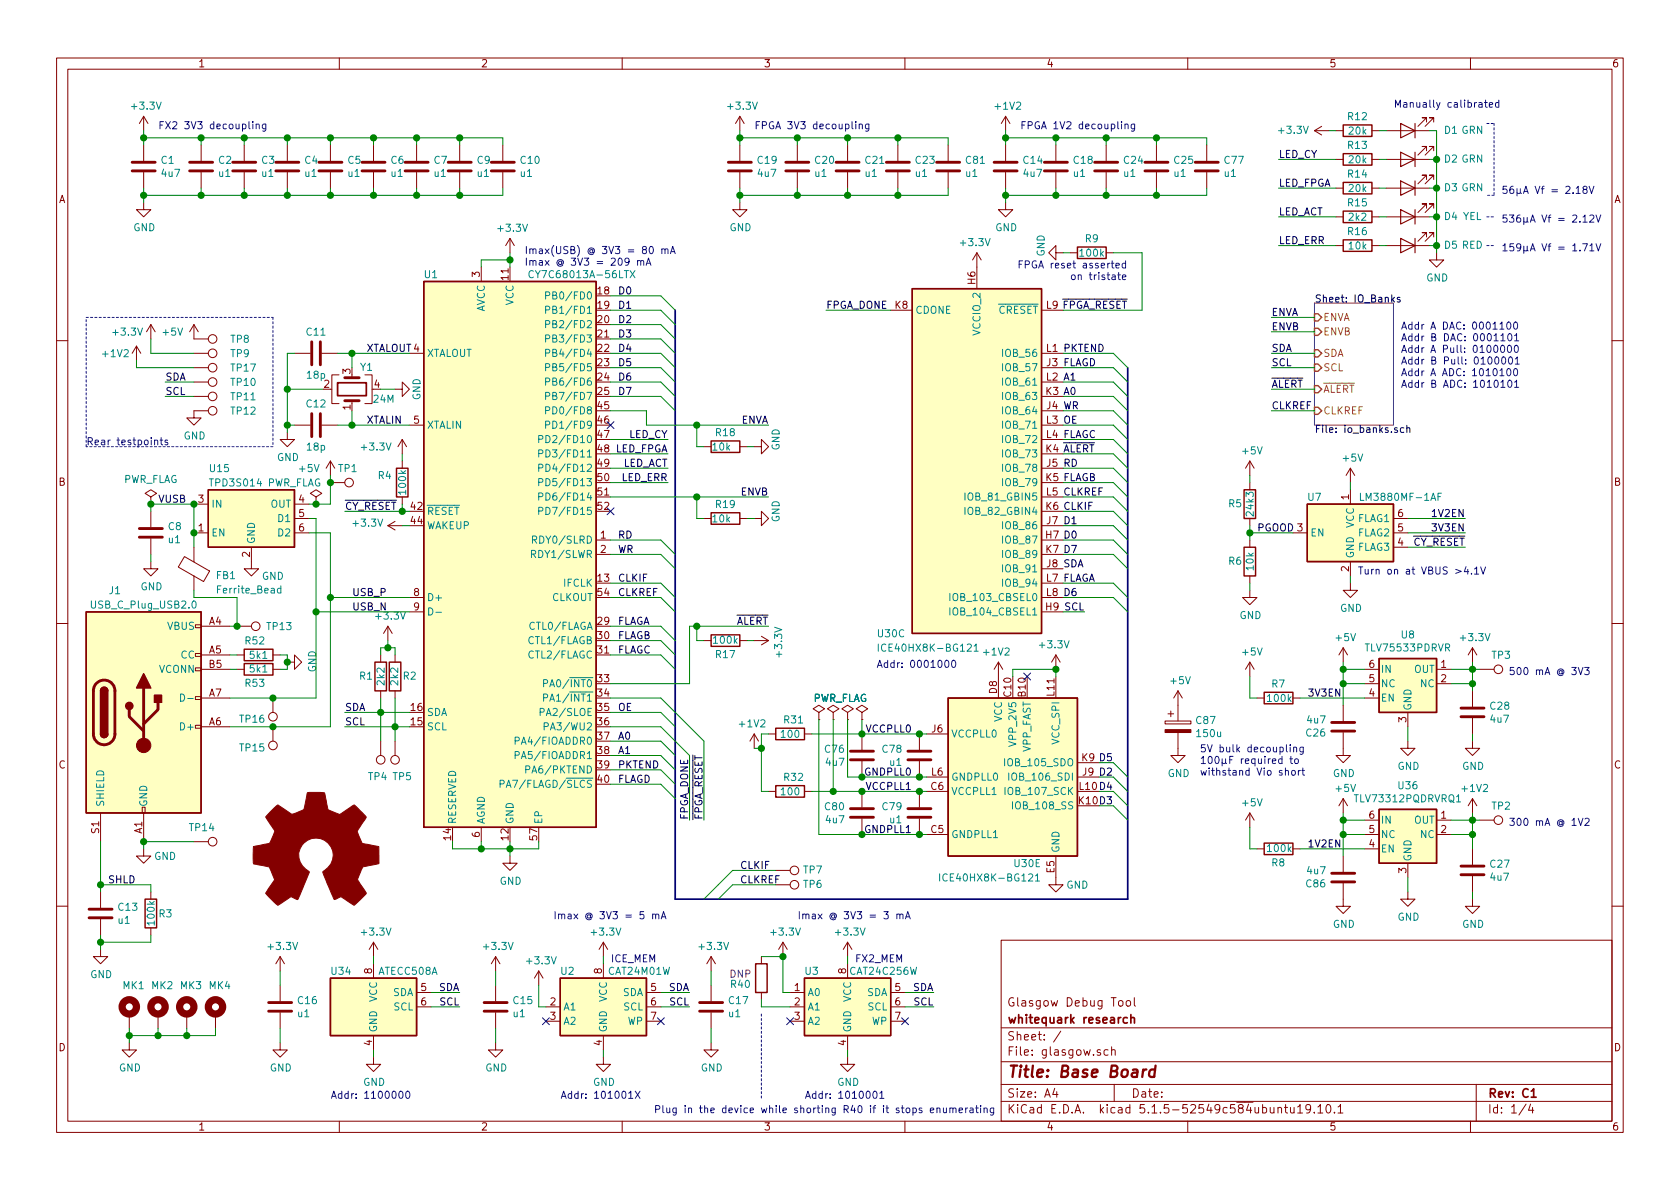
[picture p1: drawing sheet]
<svg xmlns="http://www.w3.org/2000/svg" width="297mm" height="210mm" viewBox="0 0 297 210" stroke-linecap="round" stroke-linejoin="round" font-family="sans-serif">
<defs><g id="words">
<text font-size="2.8" fill="#840000" x="178" y="190.5">Title: Base Board</text>
<g font-size="2.1" fill="#840000">
<text x="178" y="178">Glasgow Debug Tool</text>
<text x="178" y="184">Sheet: /</text>
<text x="178" y="181">whitequark research</text>
<text x="178" y="186.7">File: glasgow.sch</text>
<text x="178" y="196.9">KiCad E.D.A. kicad 5.1.5-52549c584ubuntu19.10.1</text>
<text x="178" y="194.1">Size: A4</text>
<text x="200" y="194.1">Date:</text>
<text x="263" y="194.1">Rev: C1</text>
<text x="263" y="196.9">Id: 1/4</text>
</g>
<g font-size="1.8" fill="#840000">
<text x="35" y="11.9">1</text>
<text x="85" y="11.9">2</text>
<text x="135" y="11.9">3</text>
<text x="185" y="11.9">4</text>
<text x="235" y="11.9">5</text>
<text x="285" y="11.9">6</text>
<text x="10.4" y="35.9">A</text>
<text x="285.4" y="35.9">A</text>
<text x="84.8" y="49" transform="rotate(-90 84.8 49)">3</text>
<text x="89.9" y="49.5" transform="rotate(-90 89.9 49.5)">11</text>
<text x="105.7" y="52.1">18</text>
<text x="172.5" y="50.3" transform="rotate(-90 172.5 50.3)">H6</text>
<text x="105.7" y="54.6">19</text>
<text x="105.7" y="57.1">20</text>
<text x="105.7" y="59.7">21</text>
<text x="158.3" y="54.6">K8</text>
<text x="105.7" y="62.2">22</text>
<text x="105.7" y="64.8">23</text>
<text x="57.3" y="68.6">2</text>
<text x="62" y="66.1" transform="rotate(-90 62 66.1)">3</text>
<text x="66.2" y="68.6">4</text>
<text x="105.7" y="67.3">24</text>
<text x="105.7" y="69.8">25</text>
<text x="62" y="72.5" transform="rotate(-90 62 72.5)">1</text>
<text x="73.2" y="74.9">5</text>
<text x="105.7" y="72.4">45</text>
<text x="105.7" y="74.9">46</text>
<text x="105.7" y="77.5">47</text>
<text x="105.7" y="82.5">49</text>
<text x="10.4" y="85.9">B</text>
<text x="35.1" y="88.9">3</text>
<text x="52.9" y="88.9">4</text>
<text x="105.7" y="85.1">50</text>
<text x="105.7" y="87.6">51</text>
<text x="238.5" y="88.4" transform="rotate(-90 238.5 88.4)">1</text>
<text x="285.4" y="85.9">B</text>
<text x="35.1" y="94">1</text>
<text x="52.9" y="91.4">5</text>
<text x="52.9" y="94">6</text>
<text x="72.7" y="90.2">42</text>
<text x="72.7" y="92.7">44</text>
<text x="105.7" y="90.2">52</text>
<text x="106.2" y="95.2">1</text>
<text x="247.2" y="94">5</text>
<text x="247.2" y="91.4">6</text>
<text x="44.2" y="98.5" transform="rotate(-90 44.2 98.5)">2</text>
<text x="106.2" y="97.8">2</text>
<text x="238.5" y="101.1" transform="rotate(-90 238.5 101.1)">2</text>
<text x="247.2" y="96.5">4</text>
<text x="73.2" y="105.4">8</text>
<text x="73.2" y="107.9">9</text>
<text x="105.7" y="102.9">13</text>
<text x="105.7" y="105.4">54</text>
<text x="37" y="110.5">A4</text>
<text x="105.7" y="110.5">29</text>
<text x="105.7" y="113">30</text>
<text x="37" y="115.6">A5</text>
<text x="37" y="118.1">B5</text>
<text x="105.7" y="115.6">31</text>
<text x="242.1" y="118.1">6</text>
<text x="254.8" y="118.1">1</text>
<text x="37" y="123.2">A7</text>
<text x="72.7" y="125.7">16</text>
<text x="105.7" y="120.6">33</text>
<text x="105.7" y="123.2">34</text>
<text x="105.7" y="125.7">35</text>
<text x="176.3" y="122.7" transform="rotate(-90 176.3 122.7)">D8</text>
<text x="178.8" y="123.2" transform="rotate(-90 178.8 123.2)">C10</text>
<text x="181.4" y="123.2" transform="rotate(-90 181.4 123.2)">B10</text>
<text x="186.4" y="123.1" transform="rotate(-90 186.4 123.1)">L11</text>
<text x="242.1" y="123.2">4</text>
<text x="242.1" y="120.6">5</text>
<text x="254.8" y="120.6">2</text>
<text x="37" y="128.3">A6</text>
<text x="72.7" y="128.3">15</text>
<text x="105.7" y="128.3">36</text>
<text x="105.7" y="130.8">37</text>
<text x="164.8" y="129.5">J6</text>
<text x="248.7" y="127.7" transform="rotate(-90 248.7 127.7)">3</text>
<text x="10.4" y="135.9">C</text>
<text x="105.7" y="133.3">38</text>
<text x="105.7" y="135.9">39</text>
<text x="164.7" y="137.2">L6</text>
<text x="191.4" y="137.2">J9</text>
<text x="285.4" y="135.9">C</text>
<text x="105.7" y="138.4">40</text>
<text x="164.6" y="139.7">C6</text>
<text x="17.5" y="147.4" transform="rotate(-90 17.5 147.4)">S1</text>
<text x="25.1" y="147.4" transform="rotate(-90 25.1 147.4)">A1</text>
<text x="79.8" y="148.5" transform="rotate(-90 79.8 148.5)">14</text>
<text x="84.8" y="148.1" transform="rotate(-90 84.8 148.1)">6</text>
<text x="89.9" y="148.5" transform="rotate(-90 89.9 148.5)">12</text>
<text x="95" y="148.5" transform="rotate(-90 95 148.5)">57</text>
<text x="164.6" y="147.3">C5</text>
<text x="242.1" y="149.9">4</text>
<text x="242.1" y="147.3">5</text>
<text x="242.1" y="144.8">6</text>
<text x="254.8" y="144.8">1</text>
<text x="254.8" y="147.3">2</text>
<text x="186.4" y="154.4" transform="rotate(-90 186.4 154.4)">E5</text>
<text x="248.7" y="154.4" transform="rotate(-90 248.7 154.4)">3</text>
<text x="65.8" y="172.2" transform="rotate(-90 65.8 172.2)">8</text>
<text x="106.4" y="172.2" transform="rotate(-90 106.4 172.2)">8</text>
<text x="149.6" y="172.2" transform="rotate(-90 149.6 172.2)">8</text>
<text x="74.4" y="175.3">5</text>
<text x="74.4" y="177.8">6</text>
<text x="97.3" y="177.8">2</text>
<text x="115.1" y="175.3">5</text>
<text x="115.1" y="177.8">6</text>
<text x="140.5" y="175.3">1</text>
<text x="140.5" y="177.8">2</text>
<text x="158.3" y="175.3">5</text>
<text x="158.3" y="177.8">6</text>
<text x="10.4" y="185.9">D</text>
<text x="65.8" y="184.9" transform="rotate(-90 65.8 184.9)">4</text>
<text x="97.3" y="180.3">3</text>
<text x="106.4" y="184.9" transform="rotate(-90 106.4 184.9)">4</text>
<text x="115.1" y="180.3">7</text>
<text x="140.5" y="180.3">3</text>
<text x="149.6" y="184.9" transform="rotate(-90 149.6 184.9)">4</text>
<text x="158.3" y="180.3">7</text>
<text x="285.4" y="185.9">D</text>
<text x="35" y="199.9">1</text>
<text x="85" y="199.9">2</text>
<text x="135" y="199.9">3</text>
<text x="185" y="199.9">4</text>
<text x="235" y="199.9">5</text>
<text x="285" y="199.9">6</text>
</g>
<g font-size="1.8" fill="#008484">
<text x="23.4" y="19.4">+3.3V</text>
<text x="128.9" y="19.4">+3.3V</text>
<text x="176.1" y="19.4">+1V2</text>
<text x="226.3" y="23.7">+3.3V</text>
<text x="238.4" y="21.3">R12</text>
<text x="238.6" y="23.8">20k</text>
<text x="255.4" y="23.7">D1 GRN</text>
<text x="28.5" y="29">C1</text>
<text x="38.7" y="29">C2</text>
<text x="46.3" y="29">C3</text>
<text x="53.9" y="29">C4</text>
<text x="61.5" y="29">C5</text>
<text x="69.2" y="29">C6</text>
<text x="76.8" y="29">C7</text>
<text x="84.4" y="29">C9</text>
<text x="92.1" y="29">C10</text>
<text x="134" y="29">C19</text>
<text x="144.2" y="29">C20</text>
<text x="153.1" y="29">C21</text>
<text x="162" y="29">C23</text>
<text x="170.8" y="29">C81</text>
<text x="181" y="29">C14</text>
<text x="189.9" y="29">C18</text>
<text x="198.8" y="29">C24</text>
<text x="207.7" y="29">C25</text>
<text x="216.6" y="29">C77</text>
<text x="238.4" y="26.3">R13</text>
<text x="238.6" y="28.9">20k</text>
<text x="255.4" y="28.7">D2 GRN</text>
<text x="28.7" y="31.3">4u7</text>
<text x="38.7" y="31.3">u1</text>
<text x="46.3" y="31.3">u1</text>
<text x="53.9" y="31.3">u1</text>
<text x="61.6" y="31.3">u1</text>
<text x="69.2" y="31.3">u1</text>
<text x="76.8" y="31.3">u1</text>
<text x="84.4" y="31.3">u1</text>
<text x="92" y="31.3">u1</text>
<text x="134.1" y="31.3">4u7</text>
<text x="144.1" y="31.3">u1</text>
<text x="153" y="31.3">u1</text>
<text x="161.9" y="31.3">u1</text>
<text x="170.8" y="31.3">u1</text>
<text x="181.1" y="31.3">4u7</text>
<text x="189.8" y="31.3">u1</text>
<text x="198.7" y="31.3">u1</text>
<text x="207.6" y="31.3">u1</text>
<text x="216.5" y="31.3">u1</text>
<text x="238.4" y="31.4">R14</text>
<text x="238.6" y="34">20k</text>
<text x="255.4" y="33.8">D3 GRN</text>
<text x="23.6" y="40.9">GND</text>
<text x="88.2" y="41">+3.3V</text>
<text x="129" y="40.9">GND</text>
<text x="176" y="40.9">GND</text>
<text x="238.4" y="41.6">R16</text>
<text x="238.4" y="36.5">R15</text>
<text x="238.6" y="39">2k2</text>
<text x="255.4" y="38.9">D4 YEL</text>
<text x="170" y="43.5">+3.3V</text>
<text x="184.7" y="45.4" transform="rotate(-90 184.7 45.4)">GND</text>
<text x="191.1" y="45.4">100k</text>
<text x="191.9" y="42.8">R9</text>
<text x="238.6" y="44.1">10k</text>
<text x="255.4" y="44">D5 RED</text>
<text x="75.1" y="49.2">U1</text>
<text x="94.5" y="49.2">CY7C68013A-56LTX</text>
<text x="97.6" y="53">PB0/FD0</text>
<text x="252.2" y="49.8">GND</text>
<text x="20.1" y="59.4">+3.3V</text>
<text x="28.9" y="59.4">+5V</text>
<text x="54.3" y="59.4">C11</text>
<text x="85.7" y="55.3" transform="rotate(-90 85.7 55.3)">AVCC</text>
<text x="90.8" y="54" transform="rotate(-90 90.8 54)">VCC</text>
<text x="97.6" y="55.5">PB1/FD1</text>
<text x="97.6" y="58">PB2/FD2</text>
<text x="161.8" y="55.5">CDONE</text>
<text x="173.4" y="59.1" transform="rotate(-90 173.4 59.1)">VCCIO_2</text>
<text x="176.5" y="55.5">CRESET</text>
<text x="18.3" y="63.2">+1V2</text>
<text x="40.8" y="60.6">TP8</text>
<text x="40.8" y="63.2">TP9</text>
<text x="40.9" y="65.7">TP17</text>
<text x="63.8" y="65.6">Y1</text>
<text x="75.4" y="63.1">XTALOUT</text>
<text x="97.6" y="60.6">PB3/FD3</text>
<text x="97.6" y="63.1">PB4/FD4</text>
<text x="97.6" y="65.7">PB5/FD5</text>
<text x="177.5" y="65.7">IOB_57</text>
<text x="177.5" y="63.1">IOB_56</text>
<text x="40.9" y="70.8">TP11</text>
<text x="40.9" y="68.2">TP10</text>
<text x="54.4" y="67">18p</text>
<text x="66.1" y="71.2">24M</text>
<text x="74.3" y="70.8" transform="rotate(-90 74.3 70.8)">GND</text>
<text x="97.6" y="68.2">PB6/FD6</text>
<text x="97.6" y="70.7">PB7/FD7</text>
<text x="177.5" y="70.7">IOB_63</text>
<text x="177.5" y="68.2">IOB_61</text>
<text x="32.5" y="77.7">GND</text>
<text x="40.9" y="73.3">TP12</text>
<text x="54.3" y="72.1">C12</text>
<text x="75.4" y="75.8">XTALIN</text>
<text x="97.6" y="73.3">PD0/FD8</text>
<text x="97.6" y="75.8">PD1/FD9</text>
<text x="126.6" y="77.1">R18</text>
<text x="177.5" y="73.3">IOB_64</text>
<text x="177.5" y="75.8">IOB_71</text>
<text x="37.2" y="83.5">U15</text>
<text x="49" y="81.5">GND</text>
<text x="53" y="83.5">+5V</text>
<text x="54.4" y="79.7">18p</text>
<text x="59.9" y="83.5">TP1</text>
<text x="64.1" y="79.7">+3.3V</text>
<text x="96.6" y="78.4">PD2/FD10</text>
<text x="96.6" y="80.9">PD3/FD11</text>
<text x="96.6" y="83.4">PD4/FD12</text>
<text x="126.1" y="79.7">10k</text>
<text x="137.8" y="79.7" transform="rotate(-90 137.8 79.7)">GND</text>
<text x="177.5" y="83.4">IOB_78</text>
<text x="177.5" y="80.9">IOB_73</text>
<text x="177.5" y="78.4">IOB_72</text>
<text x="219.8" y="80.4">+5V</text>
<text x="237.5" y="81.6">+5V</text>
<text x="21.7" y="85.4">PWR_FLAG</text>
<text x="37.3" y="89.8">IN</text>
<text x="37.4" y="86">TPD3S014 PWR_FLAG</text>
<text x="47.8" y="89.8">OUT</text>
<text x="66.9" y="84.7">R4</text>
<text x="71.8" y="87.3" transform="rotate(-90 71.8 87.3)">100k</text>
<text x="96.6" y="86">PD5/FD13</text>
<text x="96.6" y="88.5">PD6/FD14</text>
<text x="126.6" y="89.8">R19</text>
<text x="171.1" y="88.5">IOB_81_GBIN5</text>
<text x="177.5" y="86">IOB_79</text>
<text x="217.3" y="89.7">R5</text>
<text x="231.3" y="88.6">U7</text>
<text x="241.2" y="88.6">LM3880MF-1AF</text>
<text x="29.8" y="93.7">C8</text>
<text x="37.3" y="94.9">EN</text>
<text x="49.3" y="92.3">D1</text>
<text x="49.3" y="94.9">D2</text>
<text x="62.6" y="93.1">+3.3V</text>
<text x="75.4" y="91.1">RESET</text>
<text x="75.4" y="93.6">WAKEUP</text>
<text x="96.6" y="91.1">PD7/FD15</text>
<text x="126.1" y="92.4">10k</text>
<text x="137.8" y="92.4" transform="rotate(-90 137.8 92.4)">GND</text>
<text x="171.1" y="91.1">IOB_82_GBIN4</text>
<text x="177.5" y="93.6">IOB_86</text>
<text x="221.7" y="91.1" transform="rotate(-90 221.7 91.1)">24k3</text>
<text x="231.6" y="94.9">EN</text>
<text x="239.4" y="93.4" transform="rotate(-90 239.4 93.4)">VCC</text>
<text x="240.1" y="94.9">FLAG2</text>
<text x="240.1" y="92.3">FLAG1</text>
<text x="29.8" y="96.1">u1</text>
<text x="45.1" y="96.3" transform="rotate(-90 45.1 96.3)">GND</text>
<text x="94.5" y="98.7">RDY1/SLWR</text>
<text x="94.9" y="96.1">RDY0/SLRD</text>
<text x="177.5" y="96.1">IOB_87</text>
<text x="177.5" y="101.2">IOB_91</text>
<text x="177.5" y="98.7">IOB_89</text>
<text x="217.3" y="99.9">R6</text>
<text x="221.7" y="100.8" transform="rotate(-90 221.7 100.8)">10k</text>
<text x="239.4" y="98.8" transform="rotate(-90 239.4 98.8)">GND</text>
<text x="240.1" y="97.4">FLAG3</text>
<text x="16.4" y="107.6">USB_C_Plug_USB2.0</text>
<text x="19.4" y="105.1">J1</text>
<text x="24.8" y="104.4">GND</text>
<text x="38.3" y="102.4">FB1</text>
<text x="38.7" y="104.9">Ferrite_Bead</text>
<text x="46.3" y="102.5">GND</text>
<text x="75.4" y="106.3">D+</text>
<text x="97.5" y="106.3">CLKOUT</text>
<text x="99.7" y="103.8">IFCLK</text>
<text x="168.6" y="106.3">IOB_103_CBSEL0</text>
<text x="177.5" y="103.8">IOB_94</text>
<text x="29.6" y="111.4">VBUS</text>
<text x="43.4" y="114">R52</text>
<text x="47.3" y="111.4">TP13</text>
<text x="93.9" y="111.4">CTL0/FLAGA</text>
<text x="93.9" y="113.9">CTL1/FLAGB</text>
<text x="126.3" y="113.8">100k</text>
<text x="155.3" y="112.7">U30C</text>
<text x="168.6" y="108.8">IOB_104_CBSEL1</text>
<text x="219.2" y="109.5">GND</text>
<text x="236.3" y="113.4">+5V</text>
<text x="236.9" y="108.2">GND</text>
<text x="247.8" y="112.9">U8</text>
<text x="258.4" y="113.4">+3.3V</text>
<text x="28.2" y="119">VCONN</text>
<text x="32" y="116.5">CC</text>
<text x="44.2" y="118.9">5k1</text>
<text x="44.2" y="116.5">5k1</text>
<text x="55.9" y="118.9" transform="rotate(-90 55.9 118.9)">GND</text>
<text x="93.9" y="116.5">CTL2/FLAGC</text>
<text x="126.6" y="116.4">R17</text>
<text x="138.3" y="116" transform="rotate(-90 138.3 116)">+3.3V</text>
<text x="156.2" y="115.2">ICE40HX8K-BG121</text>
<text x="174.1" y="115.9">+1V2</text>
<text x="184" y="114.6">+3.3V</text>
<text x="219.8" y="115.9">+5V</text>
<text x="241.7" y="115.2">TLV75533PDRVR</text>
<text x="244.1" y="119">IN</text>
<text x="250" y="119">OUT</text>
<text x="263.8" y="116.5">TP3</text>
<text x="43.4" y="121.5">R53</text>
<text x="63.6" y="120.2">R1</text>
<text x="68" y="121.1" transform="rotate(-90 68 121.1)">2k2</text>
<text x="70.4" y="121.1" transform="rotate(-90 70.4 121.1)">2k2</text>
<text x="71.3" y="120.2">R2</text>
<text x="97.1" y="121.5">PA0/INT0</text>
<text x="97.1" y="124.1">PA1/INT1</text>
<text x="143.6" y="124.1">PWR_FLAG</text>
<text x="207.1" y="121">+5V</text>
<text x="224.2" y="124.1">100k</text>
<text x="224.9" y="121.6">R7</text>
<text x="244.1" y="124.1">EN</text>
<text x="244.1" y="121.5">NC</text>
<text x="249.6" y="125.7" transform="rotate(-90 249.6 125.7)">GND</text>
<text x="251.2" y="121.5">NC</text>
<text x="263.6" y="125.5">C28</text>
<text x="32.2" y="129.2">D+</text>
<text x="42.5" y="127.8">TP16</text>
<text x="75.4" y="129.2">SCL</text>
<text x="75.4" y="126.6">SDA</text>
<text x="91.9" y="131.7">PA4/FIOADDR0</text>
<text x="96.2" y="126.6">PA2/SLOE</text>
<text x="97" y="129.2">PA3/WU2</text>
<text x="130.9" y="128.6">+1V2</text>
<text x="138.2" y="130.5">100</text>
<text x="138.7" y="127.9">R31</text>
<text x="168.1" y="130.4">VCCPLL0</text>
<text x="177.2" y="127.7" transform="rotate(-90 177.2 127.7)">VCC</text>
<text x="179.7" y="131.6" transform="rotate(-90 179.7 131.6)">VPP_2V5</text>
<text x="187.3" y="131.5" transform="rotate(-90 187.3 131.5)">VCC_SPI</text>
<text x="211.6" y="128">C87</text>
<text x="211.7" y="130.3">150u</text>
<text x="231" y="130.2">C26</text>
<text x="231.2" y="127.9">4u7</text>
<text x="263.6" y="127.8">4u7</text>
<text x="42.5" y="132.9">TP15</text>
<text x="65.2" y="138">TP4 TP5</text>
<text x="91.9" y="134.2">PA5/FIOADDR1</text>
<text x="93.7" y="136.8">PA6/PKTEND</text>
<text x="145.9" y="133.1">C76</text>
<text x="146.1" y="135.4">4u7</text>
<text x="156.1" y="133.1">C78</text>
<text x="157.4" y="135.4">u1</text>
<text x="178.1" y="135.5">IOB_105_SDO</text>
<text x="182.2" y="133.1" transform="rotate(-90 182.2 133.1)">VPP_FAST</text>
<text x="206.5" y="137.4">GND</text>
<text x="235.7" y="137.4">GND</text>
<text x="247.1" y="136.1">GND</text>
<text x="258.5" y="136.1">GND</text>
<text x="18.4" y="142.7" transform="rotate(-90 18.4 142.7)">SHIELD</text>
<text x="26" y="142.7" transform="rotate(-90 26 142.7)">GND</text>
<text x="89.7" y="139.3">PA7/FLAGD/SLCS</text>
<text x="138.2" y="140.6">100</text>
<text x="138.7" y="138.1">R32</text>
<text x="145.9" y="143.3">C80</text>
<text x="156.1" y="143.3">C79</text>
<text x="168.1" y="140.6">VCCPLL1</text>
<text x="168.1" y="138">GNDPLL0</text>
<text x="178.2" y="140.6">IOB_107_SCK</text>
<text x="179" y="138">IOB_106_SDI</text>
<text x="179.6" y="143.1">IOB_108_SS</text>
<text x="219.8" y="142.6">+5V</text>
<text x="236.3" y="140">+5V</text>
<text x="239.8" y="141.9">TLV73312PQDRVRQ1</text>
<text x="247.3" y="139.6">U36</text>
<text x="258.6" y="140">+1V2</text>
<text x="263.8" y="143.2">TP2</text>
<text x="33.6" y="147">TP14</text>
<text x="80.6" y="145.8" transform="rotate(-90 80.6 145.8)">RESERVED</text>
<text x="85.7" y="145.8" transform="rotate(-90 85.7 145.8)">AGND</text>
<text x="90.8" y="145.8" transform="rotate(-90 90.8 145.8)">GND</text>
<text x="95.9" y="145.8" transform="rotate(-90 95.9 145.8)">EP</text>
<text x="146.1" y="145.6">4u7</text>
<text x="157.4" y="145.6">u1</text>
<text x="168.1" y="148.2">GNDPLL1</text>
<text x="244.1" y="148.2">NC</text>
<text x="244.1" y="145.7">IN</text>
<text x="250" y="145.7">OUT</text>
<text x="251.2" y="148.2">NC</text>
<text x="27.3" y="152.1">GND</text>
<text x="142.1" y="154.5">TP7</text>
<text x="167.1" y="155.9">ICE40HX8K-BG121</text>
<text x="179.4" y="153.3">U30E</text>
<text x="187.3" y="150.9" transform="rotate(-90 187.3 150.9)">GND</text>
<text x="224.2" y="150.7">100k</text>
<text x="224.9" y="153.2">R8</text>
<text x="231.2" y="154.6">4u7</text>
<text x="244.1" y="150.7">EN</text>
<text x="249.6" y="152.4" transform="rotate(-90 249.6 152.4)">GND</text>
<text x="263.6" y="153.4">C27</text>
<text x="263.6" y="155.7">4u7</text>
<text x="21" y="161.1">C13</text>
<text x="88.3" y="156.5">GND</text>
<text x="142.1" y="157">TP6</text>
<text x="188.5" y="157.1">GND</text>
<text x="231" y="156.9">C86</text>
<text x="20.9" y="163.4">u1</text>
<text x="27.4" y="163.5" transform="rotate(-90 27.4 163.5)">100k</text>
<text x="28.1" y="162.2">R3</text>
<text x="47.6" y="168">+3.3V</text>
<text x="64.1" y="165.4">+3.3V</text>
<text x="85.7" y="168">+3.3V</text>
<text x="104.7" y="165.4">+3.3V</text>
<text x="123.8" y="168">+3.3V</text>
<text x="136.5" y="165.4">+3.3V</text>
<text x="147.9" y="165.4">+3.3V</text>
<text x="235.7" y="164.1">GND</text>
<text x="247.1" y="162.8">GND</text>
<text x="258.5" y="164.1">GND</text>
<text x="16" y="173">GND</text>
<text x="58.6" y="172.4">U34</text>
<text x="67" y="172.4">ATECC508A</text>
<text x="93.3" y="170.5">+3.3V</text>
<text x="99.2" y="172.4">U2</text>
<text x="107.7" y="172.4">CAT24M01W</text>
<text x="142.4" y="172.4">U3</text>
<text x="150.5" y="172.4">CAT24C256W</text>
<text x="21.8" y="174.9">MK1</text>
<text x="26.8" y="174.9">MK2</text>
<text x="31.9" y="174.9">MK3</text>
<text x="37" y="174.9">MK4</text>
<text x="52.7" y="179.9">u1</text>
<text x="52.7" y="177.6">C16</text>
<text x="66.7" y="177.2" transform="rotate(-90 66.7 177.2)">VCC</text>
<text x="69.4" y="176.1">SDA</text>
<text x="69.6" y="178.7">SCL</text>
<text x="90.8" y="179.9">u1</text>
<text x="90.8" y="177.6">C15</text>
<text x="99.6" y="178.7">A1</text>
<text x="107.3" y="177.2" transform="rotate(-90 107.3 177.2)">VCC</text>
<text x="110.1" y="176.1">SDA</text>
<text x="110.3" y="178.7">SCL</text>
<text x="128.9" y="179.9">u1</text>
<text x="128.9" y="177.6">C17</text>
<text x="129.3" y="174.7">R40</text>
<text x="142.7" y="176.1">A0</text>
<text x="142.7" y="178.7">A1</text>
<text x="150.5" y="177.2" transform="rotate(-90 150.5 177.2)">VCC</text>
<text x="153.2" y="176.1">SDA</text>
<text x="153.4" y="178.7">SCL</text>
<text x="66.7" y="182.6" transform="rotate(-90 66.7 182.6)">GND</text>
<text x="99.6" y="181.2">A2</text>
<text x="107.3" y="182.6" transform="rotate(-90 107.3 182.6)">GND</text>
<text x="110.9" y="181.2">WP</text>
<text x="142.7" y="181.2">A2</text>
<text x="150.5" y="182.6" transform="rotate(-90 150.5 182.6)">GND</text>
<text x="154.1" y="181.2">WP</text>
<text x="21" y="189.5">GND</text>
<text x="47.7" y="189.5">GND</text>
<text x="85.8" y="189.5">GND</text>
<text x="123.9" y="189.5">GND</text>
<text x="64.2" y="192">GND</text>
<text x="104.9" y="192">GND</text>
<text x="148" y="192">GND</text>
</g>
<g font-size="1.8" fill="#0000c2">
<text x="27.9" y="22.9">FX2 3V3 decoupling</text>
<text x="133.3" y="22.9">FPGA 3V3 decoupling</text>
<text x="180.3" y="22.9">FPGA 1V2 decoupling</text>
<text x="246.4" y="19">Manually calibrated</text>
<text x="265.4" y="34.3">56µA Vf = 2.18V</text>
<text x="265.4" y="39.4">536µA Vf = 2.12V</text>
<text x="92.7" y="44.9">Imax(USB) @ 3V3 = 80 mA</text>
<text x="92.7" y="47">Imax @ 3V3 = 209 mA</text>
<text x="182" y="47.5">FPGA reset asserted</text>
<text x="265.4" y="44.4">159µA Vf = 1.71V</text>
<text x="190.8" y="49.5">on tristate</text>
<text x="247.6" y="58.3">Addr A DAC: 0001100</text>
<text x="247.6" y="60.3">Addr B DAC: 0001101</text>
<text x="247.6" y="62.4">Addr A Pull: 0100000</text>
<text x="247.6" y="64.5">Addr B Pull: 0100001</text>
<text x="247.6" y="66.5">Addr A ADC: 1010100</text>
<text x="247.6" y="68.6">Addr B ADC: 1010101</text>
<text x="15.2" y="78.7">Rear testpoints</text>
<text x="240" y="101.6">Turn on at VBUS &gt;4.1V</text>
<text x="154.9" y="118.1">Addr: 0001000</text>
<text x="266.7" y="119.4">500 mA @ 3V3</text>
<text x="212.1" y="133">5V bulk decoupling</text>
<text x="212.1" y="135.1">100µF required to</text>
<text x="212.1" y="137.2">withstand Vio short</text>
<text x="266.7" y="146">300 mA @ 1V2</text>
<text x="97.8" y="162.6">Imax @ 3V3 = 5 mA</text>
<text x="141" y="162.6">Imax @ 3V3 = 3 mA</text>
<text x="107.9" y="170.2">ICE_MEM</text>
<text x="151.1" y="170.2">FX2_MEM</text>
<text x="58.4" y="194.3">Addr: 1100000</text>
<text x="99.1" y="194.3">Addr: 101001X</text>
<text x="115.6" y="196.8">Plug in the device while shorting R40 if it stops enumerating</text>
<text x="142.2" y="194.3">Addr: 1010001</text>
</g>
<g font-size="1.8">
<text x="226.1" y="27.9">LED_CY</text>
<text x="226.1" y="33">LED_FPGA</text>
<text x="226.1" y="38.1">LED_ACT</text>
<text x="226.1" y="43.2">LED_ERR</text>
<text x="109.2" y="52.1">D0</text>
<text x="232.4" y="53.5">Sheet: IO_Banks</text>
<text x="109.2" y="59.7">D3</text>
<text x="109.2" y="54.6">D1</text>
<text x="109.2" y="57.1">D2</text>
<text x="146" y="54.6">FPGA_DONE</text>
<text x="185" y="54.6">L9 FPGA_RESET</text>
<text x="224.8" y="55.9">ENVA</text>
<text x="224.8" y="58.4">ENVB</text>
<text x="64.8" y="62.2">XTALOUT4</text>
<text x="109.2" y="62.2">D4</text>
<text x="109.2" y="64.8">D5</text>
<text x="185" y="62.2">L1 PKTEND</text>
<text x="185.1" y="64.8">J3 FLAGD</text>
<text x="224.8" y="64.8">SCL</text>
<text x="224.8" y="62.2">SDA</text>
<text x="29.2" y="67.3">SDA</text>
<text x="29.2" y="69.8">SCL</text>
<text x="109.2" y="69.8">D7</text>
<text x="109.2" y="67.3">D6</text>
<text x="184.9" y="69.8">K3 A0</text>
<text x="185" y="67.3">L2 A1</text>
<text x="224.8" y="68.6">ALERT</text>
<text x="64.8" y="74.9">XTALIN</text>
<text x="111.1" y="77.5">LED_CY</text>
<text x="131" y="74.9">ENVA</text>
<text x="185" y="74.9">L3 OE</text>
<text x="185" y="77.5">L4 FLAGC</text>
<text x="185.1" y="72.4">J4 WR</text>
<text x="224.8" y="72.4">CLKREF</text>
<text x="232.4" y="76.5">File: io_banks.sch</text>
<text x="105.7" y="80">48 LED_FPGA</text>
<text x="110" y="82.5">LED_ACT</text>
<text x="184.9" y="80">K4 ALERT</text>
<text x="185.1" y="82.5">J5 RD</text>
<text x="27.9" y="88.9">VUSB</text>
<text x="109.9" y="85.1">LED_ERR</text>
<text x="131" y="87.6">ENVB</text>
<text x="184.9" y="85.1">K5 FLAGB</text>
<text x="185" y="87.6">L5 CLKREF</text>
<text x="61" y="90.2">CY_RESET</text>
<text x="109.2" y="95.2">RD</text>
<text x="184.9" y="95.2">H7 D0</text>
<text x="184.9" y="90.2">K6 CLKIF</text>
<text x="185.1" y="92.7">J7 D1</text>
<text x="222.2" y="94">PGOOD 3</text>
<text x="253.5" y="91.4">1V2EN</text>
<text x="253.5" y="94">3V3EN</text>
<text x="109.2" y="97.8">WR</text>
<text x="184.9" y="97.8">K7 D7</text>
<text x="185.1" y="100.3">J8 SDA</text>
<text x="249.7" y="96.5">CY_RESET</text>
<text x="62.2" y="107.9">USB_N</text>
<text x="62.2" y="105.4">USB_P</text>
<text x="109.2" y="102.9">CLKIF</text>
<text x="109.2" y="105.4">CLKREF</text>
<text x="184.9" y="107.9">H9 SCL</text>
<text x="185" y="102.9">L7 FLAGA</text>
<text x="185" y="105.4">L8 D6</text>
<text x="66.6" y="109.6">+3.3V</text>
<text x="109.2" y="110.5">FLAGA</text>
<text x="109.2" y="113">FLAGB</text>
<text x="130" y="110.5">ALERT</text>
<text x="109.2" y="115.6">FLAGC</text>
<text x="61" y="125.7">SDA</text>
<text x="109.2" y="125.7">OE</text>
<text x="231.1" y="123.2">3V3EN</text>
<text x="61" y="128.3">SCL</text>
<text x="109.2" y="130.8">A0</text>
<text x="153.2" y="129.5">VCCPLL0</text>
<text x="109.2" y="135.9">PKTEND</text>
<text x="109.2" y="133.3">A1</text>
<text x="153" y="137.2">GNDPLL0</text>
<text x="191.3" y="134.6">K9 D5</text>
<text x="194.6" y="137.2">D2</text>
<text x="109.2" y="138.4">FLAGD</text>
<text x="153.2" y="139.7">VCCPLL1</text>
<text x="190.8" y="142.2">K10 D3</text>
<text x="190.9" y="139.7">L10 D4</text>
<text x="121.7" y="145" transform="rotate(-90 121.7 145)">FPGA_DONE</text>
<text x="124.2" y="145" transform="rotate(-90 124.2 145)">FPGA_RESET</text>
<text x="153" y="147.3">GNDPLL1</text>
<text x="231.1" y="149.9">1V2EN</text>
<text x="130.8" y="153.7">CLKIF</text>
<text x="19" y="156.2">SHLD</text>
<text x="130.8" y="156.2">CLKREF</text>
<text x="77.5" y="175.3">SDA</text>
<text x="77.7" y="177.8">SCL</text>
<text x="118.2" y="175.3">SDA</text>
<text x="118.4" y="177.8">SCL</text>
<text x="161.4" y="175.3">SDA</text>
<text x="161.6" y="177.8">SCL</text>
</g>
<g font-size="1.8" fill="#848400">
<text x="233.9" y="56.8">ENVA</text>
<text x="233.9" y="59.3">ENVB</text>
<text x="233.9" y="63.1">SDA</text>
<text x="233.9" y="65.7">SCL</text>
<text x="233.9" y="69.5">ALERT</text>
<text x="233.9" y="73.3">CLKREF</text>
</g>
<text font-size="1.8" fill="#840084" x="129.1" y="172.9">DNP</text>
</g></defs>
<g fill="none" stroke="#840000" stroke-width=".18">
<path d="M10 10.3h277v189.9h-277zM12 12.2h273v186.1h-273zM60 10.3v1.9M110 10.3v1.9M160 10.3v1.9M210 10.3v1.9M260 10.3v1.9M25.4 35.8v1.3h1.3l-1.3 1.2-1.3-1.2h1.3M25.4 20.6l-.8 1.2M25.4 20.6v2.5M25.4 25.6v2.8M25.4 30.5v2.8"/>
<path d="M25.4 20.6l.8 1.2M35.6 25.6v2.8M35.6 30.5v2.8M43.2 25.6v2.8M43.2 30.5v2.8M50.8 25.6v2.8M50.8 30.5v2.8M58.4 25.6v2.8M58.4 30.5v2.8M66 25.6v2.8M66 30.5v2.8M73.7 25.6v2.8"/>
<path d="M73.7 30.5v2.8M81.3 25.6v2.8M81.3 30.5v2.8M88.9 25.6v2.8M88.9 30.5v2.8M130.8 35.8v1.3h1.3l-1.3 1.2-1.3-1.2h1.3M130.8 20.6l-.8 1.2M130.8 20.6v2.5M130.8 25.6v2.8M130.8 30.5v2.8M130.8 20.6l.8 1.2M141 25.6v2.8"/>
<path d="M141 30.5v2.8M149.9 25.6v2.8M149.9 30.5v2.8M158.7 25.6v2.8M158.7 30.5v2.8M167.6 25.6v2.8M167.6 30.5v2.8M177.8 35.8v1.3h1.3l-1.3 1.2-1.3-1.2h1.3M177.8 20.6l-.8 1.2M177.8 20.6v2.5M177.8 25.6v2.8M177.8 30.5v2.8"/>
<path d="M177.8 20.6l.8 1.2M186.7 25.6v2.8M186.7 30.5v2.8M195.6 25.6v2.8M195.6 30.5v2.8M204.5 25.6v2.8M204.5 30.5v2.8M213.4 25.6v2.8M213.4 30.5v2.8M232.4 23.1h2.5M232.4 23.1l1.3 .8M233.7 22.3l-1.3 .8"/>
<path d="M236.2 33.3h1.3M236.2 28.2h1.3M236.2 38.3h1.3M236.2 23.1h1.3M242.6 33.3h1.2M242.6 28.2h1.2M242.6 38.3h1.2M242.6 23.1h1.2M245.1 33.3h7.6M245.1 28.2h7.6M245.1 38.3h7.6M245.1 23.1h7.6"/>
<path d="M252.2 36.8v-.7h-.7h.7l-1.5 1.5M252.2 31.7v-.7h-.7h.7l-1.5 1.5M252.2 26.7v-.8h-.7h.7l-1.5 1.5M252.2 21.6v-.8h-.7h.7l-1.5 1.5M253.5 36.8v-.7h-.8h.8l-1.5 1.5M253.5 31.7v-.7h-.8h.8l-1.5 1.5M253.5 26.7v-.8h-.8h.8l-1.5 1.5M253.5 21.6v-.8h-.8h.8l-1.5 1.5M26.7 57.4v2.5M26.7 57.4l-.8 1.3M26.7 57.4l.7 1.3M34.3 57.4l-.8 1.3"/>
<path d="M34.3 57.4v2.5h2.5M34.3 57.4l.8 1.3M85.1 47.2v2.6M90.2 42.2l-.8 1.2M90.2 42.2v2.5M90.2 42.2l.7 1.2M157.5 54.9h3.8M172.7 44.7l.8 1.3M172.7 44.7v6.3M172.7 44.7l-.7 1.3M184.1 54.9h3.9M186.7 44.7v1.3l-1.3-1.3 1.3-1.3v1.3h1.3"/>
<path d="M189.2 44.7h1.3M195.6 44.7h1.2M236.2 43.4h1.3M242.6 43.4h1.2M245.1 43.4h7.6M252.2 41.9v-.8h-.7h.7l-1.5 1.6M253.5 41.9v-.8h-.8h.8l-1.5 1.6M254 44.7v1.3h1.3l-1.3 1.2-1.3-1.2h1.3M10 60.2h2M24.1 61.2l.8 1.3M24.1 61.2v2.5M24.1 61.2l-.7 1.3"/>
<path d="M34.3 65h2.5M34.3 62.5h2.5M34.3 70.1h2.5M34.3 67.6h2.5M36.8 72.6h-2.5v1.3h1.3l-1.3 1.3-1.3-1.3h1.3M50.8 76.4v1.3h1.3l-1.3 1.3-1.3-1.3h1.3M52.1 75.2h2.8M52.1 62.5h2.8M56.9 75.2h2.8M56.9 62.5h2.8M59.9 66.3h-1.2v5.1h1.2M62.2 66.3v.5"/>
<path d="M62.2 70.9v.5M64.5 66.3h1.3v5.1h-1.3M69.8 68.8h1.3v-1.2l1.3 1.2-1.3 1.3v-1.3M71.1 77.7l-.7 1.3M71.1 77.7v2.6M71.1 77.7l.8 1.3M72.4 75.2h2.5M72.4 62.5h2.5M124.5 79h1.2M130.8 79h1.3M133.3 79h1.3v-1.3l1.3 1.3-1.3 1.3v-1.3M184.1 75.2h3.9"/>
<path d="M184.1 65h3.9M184.1 62.5h3.9M184.1 72.6h3.9M184.1 70.1h3.9M184.1 67.6h3.9M184.1 77.7h3.9M285 60.2h2M26.7 87.9l1-.7-1-.6-1 .6 1 .7v1.2M26.7 89.1h.1M26.7 99.3v1.3h1.2l-1.2 1.2-1.3-1.2h1.3M26.7 90.4v2.8M26.7 95.2v2.8"/>
<path d="M32.6 98.4l4.5 2.6-1.1 1.8-4.5-2.5zM34.3 94.2h2.5M34.3 96.8v2.6M34.3 89.1h2.5M44.4 96.8v3.8h1.3l-1.3 1.2-1.2-1.2h1.2M52.1 91.7h2.5M52.1 94.2h2.5M52.1 89.1h2.5M55.9 87.9l1-.7-1-.6-1 .6 1 .7v1.2M55.9 89.1h.1M58.4 81.5v2.6M58.4 85.3h2.6"/>
<path d="M58.4 81.5l-.7 1.3M58.4 81.5l.8 1.3M68.6 93l1.2 .7M68.6 93h2.5M69.8 92.2l-1.2 .8M71.1 81.5v1.3M71.1 87.9v1.2M105.4 95.5h2.5M105.4 98h2.5M124.5 91.7h1.2M130.8 91.7h1.3M133.3 91.7h1.3v-1.3l1.3 1.3-1.3 1.3v-1.3"/>
<path d="M184.1 85.3h3.9M184.1 93h3.9M184.1 95.5h3.9M184.1 98h3.9M184.1 82.8h3.9M184.1 80.3h3.9M184.1 90.4h3.9M184.1 87.9h3.9M221 81.5v2.6M221 85.3v1.3M221 91.7v1.3M221 95.5v1.3"/>
<path d="M221 81.5l-.8 1.3M221 81.5l.7 1.3M228.6 94.2h2.5M238.8 82.8l-.8 1.3M238.8 82.8v2.5M238.8 86.6v2.5M238.8 99.3v2.5M238.8 82.8l.7 1.3M246.4 91.7h2.5M246.4 94.2h2.5M246.4 96.8h2.5M10 110.3h2"/>
<path d="M34.3 101.8v2.6M34.5 118.1h1.1v.5h-1.1zM34.5 115.6h1.1v.5h-1.1zM34.5 110.5h1.1v.5h-1.1zM35.6 118.4h5M35.6 110.7h5M35.6 115.8h5M41.9 118.4h1.3M41.9 110.7h2.5M41.9 115.8h1.3M48.3 118.4h1.2M48.3 115.8h1.2"/>
<path d="M50.8 117.1h1.3v-1.3l1.2 1.3-1.2 1.3v-1.3M67.3 115.8v1.3M68.6 110.7l-.8 1.3M68.6 110.7v2.6M68.6 110.7l.7 1.3M69.8 115.8v1.3M72.4 105.7h2.5M72.4 108.2h2.5M124.5 113.3h1.2M130.8 113.3h1.3M133.3 113.3h2.6M134.6 112.5l1.3 .8"/>
<path d="M135.9 113.3l-1.3 .7M176.5 117.1l.8 1.3M176.5 117.1v6.3M176.5 117.1l-.7 1.3M179.1 119.6v3.8M181.6 119.6v3.8M184.1 105.7h3.9M184.1 108.2h3.9M184.1 100.6h3.9M184.1 103.1h3.9M186.7 115.8v2.6M186.7 119.6v3.8"/>
<path d="M186.7 115.8l.8 1.3M186.7 115.8l-.8 1.3M221 104.4v1.3h1.2l-1.2 1.2-1.3-1.2h1.3M221 117.1l-.8 1.3M221 101.8v1.3M221 117.1v2.5M221 117.1l.7 1.3M237.5 114.5l-.8 1.3M237.5 114.5v2.6M237.5 114.5l.8 1.3M238.8 103.1v1.3h1.2l-1.2 1.3-1.3-1.3h1.3M241.3 118.4h2.5"/>
<path d="M254 118.4h2.5M260.3 114.5l-.7 1.3M260.3 114.5v2.6M260.3 114.5l.8 1.3M261.6 118.4h2.6M285 110.3h2M34.5 128.3h1.1v.5h-1.1zM34.5 123.2h1.1v.5h-1.1zM35.6 123.4h5M35.6 128.5h5M48.3 123.4v2.6M48.3 128.5v2.6"/>
<path d="M67.3 122.2v1.2M67.3 131.1v2.5M69.8 122.2v1.2M69.8 131.1v2.5M133.3 129.8l.8 1.3M133.3 129.8v2.5M133.3 129.8l-.7 1.3M135.9 139.9h1.3M135.9 129.8h1.3M142.2 139.9h1.3M142.2 129.8h1.3M144.8 126l1-.7-1-.6-1 .6 1 .7v1.2"/>
<path d="M144.8 127.2h.1M147.3 126l1-.7-1-.6-1 .6 1 .7v1.2M147.3 127.2h.1M149.9 126l1-.7-1-.6-1.1 .6 1.1 .7v1.2M149.9 127.2h.1M152.4 126l1-.7-1-.6-1 .6 1 .7v1.2M152.4 127.2h.1M152.4 129.8v2.8M152.4 134.6v2.8M152.4 139.9v2.8M162.6 129.8v2.8M162.6 134.6v2.8"/>
<path d="M162.6 139.9v2.8M163.8 139.9h3.8M163.8 129.8h3.8M163.8 137.4h3.8M190.5 139.9h3.8M190.5 137.4h3.8M190.5 134.9h3.8M206 127.5h4.6v.5h-4.6zM206.5 126.2h1M207 125.7v1M208.3 129.5v4.1h1.2l-1.2 1.3-1.3-1.3h1.3M208.3 122.2v5.3"/>
<path d="M208.3 122.2l-.8 1.2M208.3 122.2l.7 1.2M222.2 123.4h1.3M228.6 123.4h1.3M237.5 129.5v4.1h1.3l-1.3 1.3-1.3-1.3h1.3M237.5 124.7v2.8M241.3 123.4h2.5M241.3 120.9h2.5M248.9 131.1v1.2h1.3l-1.3 1.3-1.3-1.3h1.3M248.9 126v2.5M254 120.9h2.5M260.3 131.1v1.2h1.3l-1.3 1.3-1.2-1.3h1.2"/>
<path d="M260.3 122.2v2.8M260.3 127v2.8M17.8 143.8v5M17.8 157.7v2.8M25.1 142.7h.6v1.1h-.6zM25.4 150.1v1.3h1.3l-1.3 1.2-1.3-1.2h1.3M25.4 143.8v5M26.7 157.7v1.3M34.3 148.8h2.5M85.1 146.3v2.5M90.2 151.4v1.2h1.2l-1.2 1.3-1.3-1.3h1.3M137.2 153.9h2.5"/>
<path d="M137.2 156.5h2.5M152.4 144.8v2.8M162.6 144.8v2.8M163.8 147.6h3.8M186.7 151.4v5.1h-1.3l1.3 1.2 1.3-1.2h-1.3M190.5 142.5h3.8M221 143.8v2.5M221 143.8l-.8 1.2M221 143.8l.7 1.2M222.2 150.1h1.3M228.6 150.1h1.3M237.5 156.2v4.1h1.3l-1.3 1.2-1.3-1.2h1.3"/>
<path d="M237.5 141.2v2.6M237.5 151.4v2.8M237.5 141.2l-.8 1.3M237.5 141.2l.8 1.3M241.3 150.1h2.5M241.3 145h2.5M241.3 147.6h2.5M248.9 157.7v1.3h1.3l-1.3 1.3-1.3-1.3h1.3M248.9 152.6v2.6M254 145h2.5M254 147.6h2.5M260.3 159v1.3h1.3l-1.3 1.2-1.2-1.2h1.2"/>
<path d="M260.3 141.2v2.6M260.3 150.1v2.8M260.3 154.9v2.8M260.3 141.2l-.7 1.3M260.3 141.2l.8 1.3M261.6 145h2.6M10 160.2h2M17.8 167.9v1.3h1.2l-1.2 1.2-1.3-1.2h1.3M17.8 162.6v2.7M22.9 179.3v2.6M26.7 164.1v1.2M27.9 179.3v2.6"/>
<path d="M33 179.3v2.6M38.1 179.3v2.6M49.5 169.2v2.5M49.5 174.2v2.8M49.5 179.1v2.8M49.5 169.2l-.7 1.2M49.5 169.2l.8 1.2M66 166.6v2.6M66 170.4v2.6M66 166.6l-.7 1.3M66 166.6l.8 1.3M73.7 178h2.5"/>
<path d="M73.7 175.5h2.5M87.6 169.2v2.5M87.6 174.2v2.8M87.6 179.1v2.8M87.6 169.2l-.7 1.2M87.6 169.2l.8 1.2M95.2 171.7l-.7 1.3M95.2 171.7v2.5M95.2 171.7l.8 1.3M96.5 178h2.6M106.7 166.6v2.6M106.7 170.4v2.6"/>
<path d="M106.7 166.6l-.8 1.3M106.7 166.6l.7 1.3M114.3 178h2.5M114.3 175.5h2.5M125.7 169.2v2.5M125.7 174.2v2.8M125.7 179.1v2.8M125.7 169.2l-.7 1.2M125.7 169.2l.8 1.2M134.6 169.2v1.2M134.6 175.5v1.3M138.4 166.6l-.7 1.3"/>
<path d="M138.4 166.6v2.6M138.4 166.6l.8 1.3M139.7 178h2.5M139.7 175.5h2.5M149.9 166.6v2.6M149.9 170.4v2.6M149.9 166.6l-.8 1.3M149.9 166.6l.7 1.3M157.5 178h2.5M157.5 175.5h2.5M177 166.3h108v32h-108zM197.8 177.1l.2-.2 .5 .2v.7l-.2 .1-.5-.1z"/>
<path d="M199.2 177.1l.2-.2 .4 .2 .1 .5-.1 .2-.4 .1-.2-.1zM200.6 176.4v1.3l.2 .2M285 160.2h2M22.9 184.4v1.3h1.2l-1.2 1.2-1.3-1.2h1.3M49.5 184.4v1.3h1.3l-1.3 1.2-1.2-1.2h1.2M60 198.3v1.9M66 186.9v1.3h1.3l-1.3 1.3-1.2-1.3h1.2M66 183.1v2.6M87.6 184.4v1.3h1.3l-1.3 1.2-1.2-1.2h1.2M96.5 180.6h2.6M106.7 186.9v1.3h1.2l-1.2 1.3-1.3-1.3h1.3M106.7 183.1v2.6"/>
<path d="M110 198.3v1.9M114.3 180.6h2.5M125.7 184.4v1.3h1.3l-1.3 1.2-1.2-1.2h1.2M139.7 180.6h2.5M149.9 186.9v1.3h1.2l-1.2 1.3-1.3-1.3h1.3M149.9 183.1v2.6M157.5 180.6h2.5M160 198.3v1.9M177 194.8h108M177 191.8h108M177 187.8h108M177 181.8h108"/>
<path d="M186.5 192.5l-.4 1h1M186.8 193v1M187.6 182.3l-1.3 2M194.6 185.7l-.4-.1-.2 .2 .1 .2 .5 .2v.3h-.6M195.9 185.7l-.4-.1-.3 .3 .1 .6h.6M196.5 185.7l.3-.1 .3 .1 .1 .9M196.5 185.1v1.5M197 191.8v3M210 198.3v1.9M226 196l.2-.2 .3 .1 .1 .9M227.1 195.8h.6M227.3 195.3v1.3l.4 .2"/>
<path d="M228.2 195.8v.9l.4 .1 .2-.1M228.8 195.8v1M229.4 195.8l.5-.5v1.5M229.4 196.8h.9M231.7 196l-.1 .2a.48 .48 0 0 1-.7-.1v-.6a.48 .48 0 0 1 .7-.1v.1a1.19 1.19 0 0 1-.2 1.2l-.4 .1M232.4 196.7v.1M233 195.8l.5-.5v1.5M233 196.8h.9M234.6 195.4l.2-.1a.8 .8 0 0 1 .5 .8 .8 .8 0 0 1-.5 .7 1 1 0 0 1-.2-1.4zM235.9 196.7v.1M236.6 195.8l.4-.5v1.5M236.6 196.8h.8"/>
<path d="M260 198.3v1.9M261 191.8v6.5M269.8 195.2l-1.2 2M270.6 195.2l-.3 1.1h.9M271 195.8v1"/>
<circle cx="37.6" cy="59.9" r=".76"/>
<circle cx="37.6" cy="70.1" r=".76"/>
<circle cx="37.6" cy="67.6" r=".76"/>
<circle cx="37.6" cy="62.5" r=".76"/>
<circle cx="37.6" cy="72.6" r=".76"/>
<circle cx="37.6" cy="65" r=".76"/>
<circle cx="61.7" cy="85.3" r=".76"/>
<circle cx="45.2" cy="110.7" r=".76"/>
<circle cx="264.9" cy="118.4" r=".76"/>
<circle cx="48.3" cy="126.7" r=".76"/>
<circle cx="48.3" cy="131.8" r=".76"/>
<circle cx="67.3" cy="134.4" r=".76"/>
<circle cx="69.8" cy="134.4" r=".76"/>
<circle cx="37.6" cy="148.8" r=".76"/>
<circle cx="140.5" cy="156.5" r=".76"/>
<circle cx="140.5" cy="153.9" r=".76"/>
<circle cx="264.9" cy="145" r=".76"/>
</g>
<path d="M59.7 67.7h5.1v2.3h-5.1zM199.9 179.4v1.5M199.3 180l-.4-.1-.3 .3 .1 .6h.6M199.9 180.1l.3-.2 .3 .1 .1 .9M270.7 193l.5-.5v1.5M270.7 194h.9" fill="none" stroke="#840000" stroke-width=".3"/>
<path d="M202.7 189.1a.54 .54 0 0 0-.6 .4M204.2 189.2a.68 .68 0 0 0-1 .3l-.1 .6 .2 .2 .2 .1 .6-.1M204.3 188.4l-.2 2" fill="none" stroke="#840000" stroke-width=".41"/>
<path d="M232.4 53.6h14v21.6h-14z" fill="none" stroke="#840084" stroke-width=".18"/>
<path d="M246.2 52.9l.4 .5M246.6 52.6l-.5 .5M247.5 52.6h-.3l-.2 .2 .1 .1 .4 .2v.3h-.5M247 75.7l-.3-.1-.1 .2v.2l.4 .1v.3h-.4M248.2 75.7l-.4-.1-.2 .3 .1 .5h.5M248.7 75.8l.2-.2 .3 .1 .1 .8M248.7 75.2v1.3" fill="none" stroke="#000" stroke-width=".18"/>
<path d="M232.4 55.5h.6l.7 .6-.7 .7h-.6zM232.4 58h.6l.7 .7-.7 .6h-.6zM232.4 61.8h.6l.7 .7-.7 .6h-.6zM232.4 64.4h.6l.7 .6-.7 .7h-.6zM232.4 68.2h.6l.7 .6-.7 .7h-.6zM232.4 72h.6l.7 .6-.7 .7h-.6z" fill="none" stroke="#848400" stroke-width=".25"/>
<g fill="none" stroke="#840000" stroke-width=".25">
<path d="M237.5 32.3h5.1v2h-5.1zM237.5 27.2h5.1v2h-5.1zM237.5 37.3h5.1v2.1h-5.1zM237.5 22.1h5.1v2h-5.1zM74.9 49.8h30.5v96.5h-30.5zM161.3 51h22.8v61h-22.8zM190.5 43.7h5.1v2h-5.1zM237.5 42.4h5.1v2h-5.1zM125.7 78h5.1v2h-5.1zM36.8 86.6h15.3v10.2h-15.3zM70.1 82.8h2v5.1h-2zM125.7 90.7h5.1v2h-5.1z"/>
<path d="M220 86.6h2v5.1h-2zM220 96.8h2v5h-2zM231.1 89.1h15.3v10.2h-15.3zM15.2 108.2h20.4v35.6h-20.4zM43.2 117.3h5.1v2.1h-5.1zM43.2 114.8h5.1v2h-5.1zM66.3 117.1h2v5.1h-2zM68.8 117.1h2.1v5.1h-2.1zM125.7 112.3h5.1v2h-5.1zM243.8 116.5h10.2v9.5h-10.2zM17.8 129.8a.63 .63 0 0 0 .6 .6 .63 .63 0 0 0 .6-.6M17.8 122.2a.63 .63 0 0 1 .6-.7 .63 .63 0 0 1 .6 .7"/>
<path d="M137.2 138.9h5v2.1h-5zM137.2 128.8h5v2h-5zM167.6 123.4h22.9v28h-22.9zM223.5 122.4h5.1v2.1h-5.1zM25.7 159h2v5.1h-2zM223.5 149.1h5.1v2h-5.1zM243.8 143.1h10.2v9.5h-10.2zM58.4 173h15.3v10.1h-15.3zM99.1 173h15.2v10.1h-15.2zM133.6 170.4h2v5.1h-2zM142.2 173h15.3v10.1h-15.3z"/>
</g>
<path d="M247.6 37.1l2.6 1.2-2.6 1.3zM247.6 32l2.6 1.3-2.6 1.2zM247.6 26.9l2.6 1.3-2.6 1.3zM247.6 21.8l2.6 1.3-2.6 1.3zM250.2 21.8v2.6M250.2 26.9v2.6M250.2 32v2.5M250.2 37.1v2.5M247.6 42.2l2.6 1.2-2.6 1.3zM250.2 42.2v2.5" fill="none" stroke="#840000" stroke-width=".2"/>
<g fill="none" stroke="#840000" stroke-width=".51">
<path d="M23.4 30.2h4M23.4 28.7h4M33.5 30.2h4.1M33.5 28.7h4.1M41.1 30.2h4.1M41.1 28.7h4.1M48.8 30.2h4M48.8 28.7h4M56.4 30.2h4.1M56.4 28.7h4.1M64 30.2h4.1M64 28.7h4.1"/>
<path d="M71.6 30.2h4.1M71.6 28.7h4.1M79.2 30.2h4.1M79.2 28.7h4.1M86.9 30.2h4M86.9 28.7h4M128.8 30.2h4M128.8 28.7h4M138.9 30.2h4.1M138.9 28.7h4.1M147.8 30.2h4.1M147.8 28.7h4.1"/>
<path d="M156.7 30.2h4.1M156.7 28.7h4.1M165.6 30.2h4.1M165.6 28.7h4.1M175.8 30.2h4M175.8 28.7h4M184.7 30.2h4M184.7 28.7h4M193.5 30.2h4.1M193.5 28.7h4.1M202.4 30.2h4.1M202.4 28.7h4.1"/>
<path d="M211.3 30.2h4.1M211.3 28.7h4.1M55.1 60.4v4.1M55.1 73.1v4.1M56.6 60.4v4.1M56.6 73.1v4.1M61 70.9h2.5M61 66.8h2.5M24.6 95h4.1M24.6 93.5h4.1M16.9 120.9a1.9 1.9 0 0 1 2.2-.5 1.9 1.9 0 0 1 1.2 1.8v7.6a1.9 1.9 0 0 1-1.9 1.9 1.9 1.9 0 0 1-1.9-1.9v-7.8l.1-.5zM22.9 125.5v1.2l2.5 2.6"/>
<path d="M25.4 121.7v10.1M27.9 124.2v1.3l-2.5 2.5M150.4 134.4h4M150.4 132.8h4M160.5 134.4h4.1M160.5 132.8h4.1M235.5 127.8h4M235.5 129.3h4M258.3 126.7h4.1M258.3 125.2h4.1M150.4 144.5h4M150.4 143h4"/>
<path d="M160.5 144.5h4.1M160.5 143h4.1M235.5 154.4h4M235.5 156h4M258.3 154.7h4.1M258.3 153.2h4.1M15.7 162.3h4.1M15.7 160.8h4.1M47.5 178.8h4.1M47.5 177.3h4.1M85.6 178.8h4.1M85.6 177.3h4.1"/>
<path d="M123.7 178.8h4.1M123.7 177.3h4.1"/>
</g>
<g fill="none" stroke="#840000" stroke-width="1.3">
<circle cx="22.9" cy="178" r="1.27"/>
<circle cx="27.9" cy="178" r="1.27"/>
<circle cx="33" cy="178" r="1.27"/>
<circle cx="38.1" cy="178" r="1.27"/>
</g>
<g fill="#ffffc2" stroke="#ffffc2" stroke-width=".18">
<path d="M99.1 173h15.2v10.1h-15.2z"/>
<path d="M142.2 173h15.3v10.1h-15.3z"/>
<path d="M231.1 89.1h15.3v10.2h-15.3z"/>
<path d="M243.8 116.5h10.2v9.5h-10.2z"/>
<path d="M243.8 143.1h10.2v9.5h-10.2z"/>
<path d="M74.9 49.8h30.5v96.5h-30.5z"/>
<path d="M15.2 108.2h20.4v35.6h-20.4z"/>
<path d="M36.8 86.6h15.3v10.2h-15.3z"/>
<path d="M167.6 123.4h22.9v28h-22.9z"/>
<path d="M161.3 51h22.8v61h-22.8z"/>
<path d="M58.4 173h15.3v10.1h-15.3z"/>
</g>
<g fill="#840000" stroke="#840000" stroke-width=".18">
<path d="M47.6 143.7l1.5-1.4 2.4 1.6a4.7 4.7 0 0 0 2.2-.8l.7-2.9h2.9a.92 .92 0 0 1 .3 1l.4 2 2.1 .8 2.4-1.6a.97 .97 0 0 1 .8 .6l1.4 1.5-1.5 2.4v.2l.2 .6 .6 1.4 3 .6v3l-2.8 .6-1 2.3 1.6 2.3-1.5 1.6a.81 .81 0 0 1-.8 .5l-2.2-1.4-1.2 .4-2.1-4.8a3.1 3.1 0 0 0 1.8-3.5 3.1 3.1 0 0 0-2.9-2.5 3.1 3.1 0 0 0-3 2.4 3.1 3.1 0 0 0 1.7 3.5l.1 .1-2 4.9-1.1-.5a3.5 3.5 0 0 0-1.7 1l-.8 .5-2.1-2a.93 .93 0 0 1 .4-.9l1.2-1.6-.9-2.1a3.7 3.7 0 0 0-1.9-.5l-1-.3v-2.9a.87 .87 0 0 1 .9-.3l2-.4 .6-1.4a.82 .82 0 0 0 0-1.1l-1.3-2.1z"/>
<path d="M206 129h4.6v.5h-4.6z"/>
<circle cx="25.4" cy="131.8" r="1.27"/>
</g>
<g fill="none" stroke="#008484" stroke-width=".18">
<path d="M94.3 48a.51 .51 0 0 0-.6 0 .51 .51 0 0 0-.2 .6 .46 .46 0 0 0 .3 .5 .46 .46 0 0 0 .5-.1M96.5 52.3l.6-.1 .1-.2-.1-.3-.1-.1h-.5v1.3M96.5 54.8h.6l.1-.2-.1-.3-.1-.2h-.5v1.3M96.5 57.3h.6l.1-.2-.1-.3-.1-.1h-.5v1.3M96.5 59.9l.6-.1 .1-.1-.1-.3-.1-.2h-.5v1.3M111.4 47.8l.9 1.3M112.3 47.8l-.9 1.3M95.2 77.7l.7-.1v-.5l-.7-.1v1.3M96.5 62.4h.6l.1-.2-.1-.3-.1-.1h-.5v1.2M96.5 65l.6-.1 .1-.2-.1-.3-.1-.1h-.5v1.3M96.5 67.5h.6l.1-.2-.1-.3-.1-.2h-.5v1.3M96.5 70h.6l.1-.2-.1-.3-.1-.1h-.5v1.3"/>
<path d="M96.5 72.6l.6-.1 .1-.1-.1-.3-.1-.2h-.5v1.3M96.5 75.1h.6l.1-.2-.1-.3-.1-.1h-.5v1.2M94 98l.7-.1v-.4l-.7-.2v1.3M94.2 95.4l.6-.1v-.4l-.1-.1h-.5v1.3M95.2 80.2l.7-.1v-.4l-.7-.2v1.3M95.2 82.7l.7-.1v-.4l-.7-.1v1.3M95.2 85.3l.7-.1v-.4l-.7-.2v1.3M95.2 87.8l.7-.1v-.4l-.7-.1v1.2M95.2 90.4l.7-.1v-.5l-.7-.1v1.3M170.6 87.2v1.2M170.6 89.7v1.3M240.5 87.2v1.3h.6"/>
<path d="M254.3 87.8h.4M254.9 87.2h-.6v1.3M34.1 106.4l.1-.1a.67 .67 0 0 1 .5 .6 .67 .67 0 0 1-.5 .6l-.3-.4zM49.7 104.1l-.4-.1-.3 .3 .2 .5h.5M49.7 103.6v1.3M75.8 107.5a.64 .64 0 0 1 .7 .6 .64 .64 0 0 1-.7 .7zM77.1 108.3h1M155.3 113.9v1.3M167.9 104.9v1.3M167.9 107.5v1.3M172.2 114.2l.4-.3v1.3M172.2 115.2h.7"/>
<path d="M31.9 122.7a.64 .64 0 0 1 .7 .7 .64 .64 0 0 1-.7 .6zM33.2 123.5h1M88.4 138.6h.6l.2-.2-.1-.3-.2-.1h-.5v1.2M91.1 131h.6l.1-.2-.1-.3-.1-.2h-.5v1.3M91.1 133.5h.6l.1-.2-.1-.3-.1-.1h-.5v1.3M93 136.1l.6-.1v-.4l-.2-.2h-.4v1.3M95.5 125.9h.6l.1-.5-.2-.1h-.5v1.2M96.1 120.8l.7-.1v-.4l-.2-.1h-.5v1.3M96.1 123.4l.7-.1v-.4l-.2-.2h-.5v1.3M96.2 128.5l.7-.1v-.5l-.7-.1v1.3M177.6 134.2v1.2M177.7 139.2v1.3"/>
<path d="M178.4 136.7v1.3M166.1 154.5v1.3M179 141.8v1.2M183.1 154.9l.3-.4v1.3M183.1 155.8h.7M257.5 141.8h.7"/>
</g>
<g fill="#840000" stroke="#840000" stroke-width=".25">
<path d="M17.8 129.8h1.2a.63 .63 0 0 1-.6 .6 .63 .63 0 0 1-.6-.6z"/>
<path d="M18 121.7a.63 .63 0 0 1 .7-.1 .63 .63 0 0 1 .3 .6h-1.2z"/>
<path d="M17.8 122.2h1.2v7.6h-1.2z"/>
<path d="M27.3 122.9h1.3v1.3h-1.3z"/>
<path d="M25.4 119.1l1.3 2.6h-2.6z"/>
<circle cx="22.9" cy="124.8" r=".63"/>
</g>
<path d="M262.9 38.3h1.3M262.9 21.8h1.3M264.2 21.8v12.7M264.2 34.5h-1.3M15.2 56.1h33.1M48.3 56.1v22.9M262.9 43.4h1.3M15.2 79v-22.9M48.3 79h-33.1M134.6 179.3v15.3" fill="none" stroke="#0000c2" stroke-width=".18" stroke-dasharray=".4 .4"/>
<path d="M119.4 54.9v104.1h80v-94" fill="none" stroke="#000084" stroke-width=".3"/>
<g fill="none" stroke="#008400" stroke-width=".18">
<path d="M25.4 24.4h63.5v1.2M25.4 23.1v2.5M25.4 33.3v2.5M35.6 24.4v1.2M35.6 33.3v1.2M43.2 24.4v1.2M43.2 33.3v1.2M50.8 24.4v1.2M50.8 33.3v1.2M58.4 24.4v1.2M58.4 33.3v1.2M66 24.4v1.2"/>
<path d="M66 33.3v1.2M73.7 24.4v1.2M73.7 33.3v1.2M81.3 24.4v1.2M81.3 33.3v1.2M88.9 33.3v1.2h-63.5M130.8 24.4h36.8v1.2M130.8 23.1v2.5M130.8 33.3v2.5M141 24.4v1.2M141 33.3v1.2M149.9 24.4v1.2"/>
<path d="M149.9 33.3v1.2M158.7 24.4v1.2M158.7 33.3v1.2M167.6 33.3v1.2h-36.8M177.8 24.4h35.6v1.2M177.8 23.1v2.5M177.8 33.3v2.5M186.7 24.4v1.2M186.7 33.3v1.2M195.6 24.4v1.2M195.6 33.3v1.2M204.5 24.4v1.2"/>
<path d="M204.5 33.3v1.2M213.4 33.3v1.2h-35.6M226.1 38.3h10.1M226.1 33.3h10.1M226.1 28.2h10.1M234.9 23.1h1.3M243.8 38.3h1.3M243.8 23.1h1.3M243.8 33.3h1.3M243.8 28.2h1.3M252.7 38.3h1.3M252.7 23.1h1.3v21.6"/>
<path d="M252.7 33.3h1.3M252.7 28.2h1.3M26.7 59.9v2.6h7.6M90.2 44.7v2.5M90.2 46h-5.1v1.2M107.9 54.9h8.9l2.6 2.5M107.9 52.3h8.9l2.6 2.6M107.9 59.9h8.9l2.6 2.6M107.9 57.4h8.9l2.6 2.5M146 54.9h11.5M188 44.7h1.2M196.8 44.7h5.1v10.2h-13.9"/>
<path d="M224.8 58.7h7.6M224.8 56.1h7.6M226.1 43.4h10.1M243.8 43.4h1.3M252.7 43.4h1.3M24.1 63.7v1.3h10.2M29.2 70.1h5.1M29.2 67.6h5.1M50.8 75.2h1.3M50.8 68.8h6.3M52.1 62.5h-1.3v13.9M59.7 75.2h12.7"/>
<path d="M59.7 62.5h12.7M62.2 62.5v2.5M62.2 72.6v2.6M67.3 68.8h2.5M107.9 72.6h6.4v2.6h21.6M107.9 65h8.9l2.6 2.6M107.9 77.7h10.2M107.9 70.1h8.9l2.6 2.5M107.9 67.6h8.9l2.6 2.5M107.9 62.5h8.9l2.6 2.5M123.2 75.2v3.8h1.3M132.1 79h1.2"/>
<path d="M188 75.2h8.8l2.6 2.5M188 65h8.8l2.6 2.6M188 72.6h8.8l2.6 2.6M188 77.7h8.8l2.6 2.6M188 70.1h8.8l2.6 2.5M188 67.6h8.8l2.6 2.5M188 62.5h8.8l2.6 2.5M224.8 65h7.6M224.8 72.6h7.6M224.8 62.5h7.6M224.8 68.8h7.6M26.7 90.4v-1.3h7.6v7.7"/>
<path d="M26.7 98v1.3M54.6 94.2h3.8v34.3h-17.8M54.6 91.7h1.3v31.7h-15.3M58.4 84.1v5h-3.8M61 90.4h11.4M71.1 93h1.3M71.1 80.3v1.2M71.1 89.1v1.3M107.9 95.5h8.9l2.6 2.5M107.9 87.9h28M107.9 82.8h10.2M107.9 80.3h10.2"/>
<path d="M107.9 85.3h10.2M107.9 98h8.9l2.6 2.6M123.2 87.9v3.8h1.3M132.1 91.7h1.2M188 95.5h8.8l2.6 2.5M188 93h8.8l2.6 2.5M188 87.9h8.8l2.6 2.5M188 82.8h8.8l2.6 2.5M188 90.4h8.8l2.6 2.6M188 80.3h8.8l2.6 2.5M188 85.3h8.8l2.6 2.6M188 98h8.8l2.6 2.6"/>
<path d="M221 84.1v1.2M221 93v2.5M221 94.2h7.6M238.8 85.3v1.3M248.9 94.2h10.2M248.9 91.7h10.2M248.9 96.8h10.2M34.3 104.4v1.3h7.6v5h-1.3M40.6 118.4h1.3M40.6 115.8h1.3M49.5 115.8h1.3v2.6h-1.3M55.9 108.2h16.5"/>
<path d="M58.4 105.7h14M67.3 115.8v-1.3h2.5v1.3M68.6 113.3v1.2M107.9 105.7h8.9l2.6 2.5M107.9 103.1h8.9l2.6 2.6M107.9 110.7h8.9l2.6 2.6M107.9 115.8h8.9l2.6 2.6M107.9 113.3h8.9l2.6 2.5M123.2 110.7v2.6h1.3M132.1 113.3h1.2M135.9 110.7h-14v10.2h-14M179.1 119.6v-1.2h7.6v1.2"/>
<path d="M188 105.7h8.8l2.6 2.5M188 103.1h8.8l2.6 2.6M188 108.2h3.8M221 119.6v3.8h1.2M221 103.1v1.3M237.5 117.1v7.6M237.5 118.4h3.8M238.8 101.8v1.3M256.5 118.4h5.1M260.3 117.1v5.1M61 128.5h11.4M61 126h11.4"/>
<path d="M67.3 123.4v7.7M69.8 123.4v7.7M107.9 123.4h8.9l7.7 7.7v13.9M107.9 128.5h8.9l5.1 5.1v11.4M107.9 126h8.9l2.6 2.5M107.9 136.1h8.9l2.6 2.6M107.9 133.6h8.9l2.6 2.5M107.9 131.1h8.9l2.6 2.5M107.9 138.7h8.9l2.6 2.5M133.3 132.3h1.3M135.9 129.8h-1.3v10.1h1.3M143.5 139.9h20.3"/>
<path d="M143.5 129.8h20.3M144.8 127.2v20.4h19M147.3 127.2v12.7M149.9 127.2v10.2h13.9M152.4 127.2v2.6M196.8 134.9l2.6 2.5M196.8 139.9l2.6 2.6M196.8 137.4l2.6 2.5M229.9 123.4h11.4M237.5 120.9h3.8M248.9 128.5v2.6M256.5 120.9h3.8"/>
<path d="M260.3 129.8v1.3M17.8 156.5h8.9v1.2M17.8 148.8v8.9M34.3 148.8h-8.9v1.3M80 148.8v1.3h15.2v-1.3M85.1 148.8v1.3M90.2 148.8v2.6M137.2 153.9h-7.7l-5 5.1M137.2 156.5h-7.7l-2.5 2.5M196.8 142.5l2.6 2.5M221 146.3v3.8h1.2M229.9 150.1h11.4"/>
<path d="M237.5 147.6h3.8M237.5 143.8v7.6M237.5 145h3.8M248.9 155.2v2.5M256.5 147.6h3.8M256.5 145h5.1M260.3 143.8v6.3M260.3 157.7v1.3M17.8 165.3v2.6M26.7 165.3v1.3h-8.9M49.5 171.7v2.5M66 169.2v1.2"/>
<path d="M76.2 178h5.1M76.2 175.5h5.1M87.6 171.7v2.5M95.2 174.2v3.8h1.3M106.7 169.2v1.2M116.8 178h5.1M116.8 175.5h5.1M125.7 171.7v2.5M134.6 176.8v1.2h5.1M134.6 169.2h3.8v6.3h1.3M149.9 169.2v1.2M160 178h5.1"/>
<path d="M160 175.5h5.1M22.9 181.9v2.5M27.9 181.9v1.2M33 181.9v1.2M38.1 181.9v1.2h-15.2M49.5 181.9v2.5M66 185.7v1.2M87.6 181.9v2.5M106.7 185.7v1.2M125.7 181.9v2.5M149.9 185.7v1.2"/>
</g>
<g fill="none" stroke="#0000c2" stroke-width=".18">
<path d="M262.5 18.1h.5M262.7 17.7v1.1l.3 .2M263.3 18.5l.6-.1v-.2l-.4-.1-.2 .2 .1 .6h.5M265 18.2l-.4-.1-.2 .3 .1 .5h.5M265 17.7v1.3M44.7 21.5v.1M44.7 21.9v.9M45.3 22.1l.2-.2 .3 .1v.8M45.3 21.9v.9M47 21.9l-.1 1.2-.1 .1-.3-.1M47 22l-.4-.1-.2 .3 .1 .5h.5M151.3 21.5v.1"/>
<path d="M151.9 22.1l.2-.2 .3 .1 .1 .8M151.9 21.9v.9M153.6 21.9v1.1l-.2 .2-.3-.1M153.6 22l-.4-.1-.2 .3 .1 .5h.5M198.3 21.5v.1M198.9 22.1l.2-.2 .3 .1 .1 .8M198.9 21.9v.9M200.6 21.9v1.1l-.2 .2-.3-.1M200.6 22l-.4-.1-.2 .3 .1 .5h.5M278.7 33.3l.3-.4v1.3M278.7 34.2h.7M279.9 38.4l.3-.4v1.3"/>
<path d="M279.9 39.3h.7M280.1 33.5l-.2-.3 .2-.3h.3l.2 .3-.1 .2-.5 .1-.1 .2v.3l.2 .2h.4l.1-.2v-.3l-.2-.2M281 32.9l.4 1.3 .4-1.3M281.1 38.1l.5-.1 .2 .4v.2l-.8 .7h.8M282.2 38l.4 1.3 .4-1.3M111.2 46.2l-.2 .2h-.4l-.1-.2 .1-.5 .4-.1 .2 .2a.84 .84 0 0 1-.4 1.1h-.2M112.7 46.2l.2-.1h.3l.1 .8M112.7 46.1v.8M113.3 46.2l.2-.1h.3v.8M114.2 46.9l.5-1.3 .4 1.3M114.4 46.6h.6M114.9 43.7l.2-.1a.67 .67 0 0 1 .4 .6 .67 .67 0 0 1-.4 .7l-.3-.5z"/>
<path d="M117 44.1l.2-.1 .3 .1 .1 .8M117 44v.9M117.6 44.2l.2-.2 .3 .1v.8M118.5 44.9l.4-1.3 .5 1.3M118.7 44.5h.6M180.2 46.7h.4M180.8 46.1h-.6v1.3M181.3 46.8l.6-.1 .1-.1-.1-.4-.1-.1h-.5v1.3M189.6 48.7l.3-.1 .2 .2-.1 .6h-.3l-.3-.2zM265.2 58.2h.7M265.4 59.4l.3-.4v1.3M266.5 57.1l.2-.2a.67 .67 0 0 1 .4 .7 .67 .67 0 0 1-.4 .6l-.3-.5z"/>
<path d="M266.7 59.1l.2-.1a.67 .67 0 0 1 .4 .6 .67 .67 0 0 1-.4 .7l-.3-.5zM267.7 57.1l.2-.2a.69 .69 0 0 1 .4 .7 .69 .69 0 0 1-.4 .6l-.2-.2-.1-.3zM267.8 59.4l.3-.4v1.3M279.8 43.1h.9l-.6 1.3M281.1 43.5l.4-.4v1.3M281.1 44.4h.7M282.2 43.1l.4 1.3 .4-1.3M27.3 77.9l.2-.1 .3 .1 .1 .8M28.3 77.8h.5M28.5 77.4v1.1l.3 .2M29.6 77.9l-.3-.1-.1 .2v.2l.4 .1v.3h-.4M264.4 63.2l.2-.1a.69 .69 0 0 1 .4 .6 .69 .69 0 0 1-.4 .7l-.3-.2v-.3z"/>
<path d="M265.2 66.4h.7M265.4 67.6l.3-.4v1.3M265.4 60.3h.7M265.4 68.5h.7M265.4 61.2l.2-.1a.67 .67 0 0 1 .5 .6 .67 .67 0 0 1-.5 .6l-.3-.5zM265.6 63.2l.2-.1a.67 .67 0 0 1 .4 .6 .67 .67 0 0 1-.4 .7l-.2-.1-.1-.4zM266.5 65.3l.2-.1a.67 .67 0 0 1 .4 .6 .67 .67 0 0 1-.4 .6l-.3-.4zM266.6 61.2l.2-.1a.67 .67 0 0 1 .5 .6 .67 .67 0 0 1-.5 .6l-.2-.2-.1-.3zM266.7 67.4l.2-.2a.67 .67 0 0 1 .4 .7 .67 .67 0 0 1-.4 .6l-.3-.5zM266.8 63.2l.2-.1a.67 .67 0 0 1 .5 .6 .67 .67 0 0 1-.5 .7l-.3-.5zM267.7 65.3l.2-.1a.69 .69 0 0 1 .4 .6 .69 .69 0 0 1-.4 .6l-.2-.2-.1-.2zM267.8 67.6l.3-.4v1.3"/>
<path d="M267.8 60.3h.7M267.8 68.5h.7M267.8 61.2l.2-.1a.69 .69 0 0 1 .5 .6 .69 .69 0 0 1-.5 .6l-.2-.1-.1-.4zM267.9 63.5l.4-.4v1.3M267.9 64.4h.7M167.2 116.9l.1-.1a.67 .67 0 0 1 .5 .6 .67 .67 0 0 1-.5 .6l-.3-.5zM168.4 116.8h.2a.67 .67 0 0 1 .4 .6 .67 .67 0 0 1-.4 .6 .83 .83 0 0 1-.2-1.2zM259.2 100.2l-.3 .9h.8M259.5 100.7v.8M260.2 101.4v.1M260.7 100.6l.4-.4v1.3M260.7 101.5h.7"/>
<path d="M261.8 100.2l.4 1.3 .5-1.3M279 118l.5 1.3 .4-1.3M280.2 118h.8l-.5 .5 .4 .1v.6l-.2 .1-.5-.1M226.7 134.2h-.4l-.2 .2 .1 .6h.5M226.7 133.8v1.2M227.3 136.4l.2-.2 .3 .1v.8M227.5 131.7v1.1l.1 .2M228.1 134.2h.4M228.1 131.7v.1M228.1 132.1v.9M228.2 133.8v1l.3 .2M228.5 136.3l.3-.1 .2 .3-.1 .5-.3 .1-.2-.1z"/>
<path d="M228.7 132.3l.2-.2 .3 .1 .1 .8M228.7 132.1v.9M229 134.3l.2-.1 .3 .1 .1 .5-.2 .2h-.2l-.2-.1zM229.6 136.2v.9M229.9 136.2l-.3 .3M230.2 136.2h.5M230.4 135.8v1.1l.3 .2M230.4 132.1v1l-.2 .3-.3-.1M230.4 132.2l-.4-.1-.2 .3 .1 .5h.5M279 144.7l.5 1.3 .4-1.3M280.2 144.8l.5-.1 .3 .4-.1 .2-.7 .7h.8M115.4 161.8l.2-.2 .3 .1v.8"/>
<path d="M115.4 161.6v.9M115.9 161.8l.2-.2 .3 .1 .1 .8M116.9 162.5l.4-1.3 .5 1.3M117 162.1h.6M158.6 161.8l.1-.2 .4 .1v.8M158.6 161.6v.9M159.1 161.8l.2-.2 .3 .1 .1 .8M160.1 162.5l.4-1.3 .4 1.3M160.2 162.1h.6M70.6 193.1l.2-.1a.67 .67 0 0 1 .5 .6 .67 .67 0 0 1-.5 .6l-.3-.5zM71.9 193.1l.1-.1a.67 .67 0 0 1 .5 .6 .67 .67 0 0 1-.5 .6l-.2-.2-.1-.3zM111.2 193.3l.3-.3v1.2"/>
<path d="M111.2 194.2h.7M112.3 193l.9 1.2M113.2 193l-.9 1.2M154.5 193h.1a.67 .67 0 0 1 .5 .6 .67 .67 0 0 1-.5 .6 .83 .83 0 0 1-.1-1.2zM155.5 193.3l.4-.3v1.2M155.5 194.2h.8M163 196l-.3-.1-.2 .2 .1 .2 .4 .1v.3h-.5M164.5 196.3l.6-.1-.1-.2-.3-.1-.2 .2 .1 .6h.4M165.7 196.1l.1-.2 .3 .1 .1 .8M165.7 195.9v.9M166.8 195.9l.1 .8 .3 .1 .1-.2M167.3 195.9v.9"/>
<path d="M167.9 196.1l.2-.2 .3 .1 .1 .8M167.9 195.9v.9M168.5 196.1l.2-.2 .3 .1v.8M169.6 196.3l.6-.1-.1-.2-.4-.1-.1 .2v.6h.5M170.7 195.9v.9M171.1 195.9l-.3 .1-.1 .2M171.5 196h.5l.1 .8M172.1 196.2l-.5 .1-.2 .2 .2 .3 .5-.1M172.5 195.9h.5M172.7 195.5v1.1l.3 .2M173.4 195.5v.1M173.4 195.9v.9"/>
<path d="M174 196.1l.2-.2 .3 .1v.8M174 195.9v.9M175.7 195.9v1l-.3 .3-.3-.1M175.7 196l-.4-.1-.2 .3 .1 .5h.5"/>
</g>
<g fill="#008400" stroke="#008400" stroke-width=".25">
<circle cx="17.8" cy="156.5" r=".51"/>
<circle cx="41.9" cy="110.7" r=".51"/>
<circle cx="67.3" cy="126" r=".51"/>
<circle cx="134.6" cy="132.3" r=".51"/>
<circle cx="48.3" cy="123.4" r=".51"/>
<circle cx="195.6" cy="24.4" r=".51"/>
<circle cx="237.5" cy="145" r=".51"/>
<circle cx="50.8" cy="75.2" r=".51"/>
<circle cx="186.7" cy="24.4" r=".51"/>
<circle cx="90.2" cy="150.1" r=".51"/>
<circle cx="25.4" cy="148.8" r=".51"/>
<circle cx="158.8" cy="24.4" r=".51"/>
<circle cx="50.8" cy="117.1" r=".51"/>
<circle cx="62.2" cy="62.5" r=".51"/>
<circle cx="48.3" cy="128.5" r=".51"/>
<circle cx="260.3" cy="147.6" r=".51"/>
<circle cx="123.2" cy="75.2" r=".51"/>
<circle cx="195.6" cy="34.5" r=".51"/>
<circle cx="50.8" cy="68.8" r=".51"/>
<circle cx="260.3" cy="120.9" r=".51"/>
<circle cx="237.5" cy="120.9" r=".51"/>
<circle cx="237.5" cy="147.6" r=".51"/>
<circle cx="186.7" cy="34.5" r=".51"/>
<circle cx="34.3" cy="94.2" r=".51"/>
<circle cx="254" cy="43.4" r=".51"/>
<circle cx="177.8" cy="24.4" r=".51"/>
<circle cx="260.3" cy="118.4" r=".51"/>
<circle cx="66" cy="24.4" r=".51"/>
<circle cx="221" cy="94.2" r=".51"/>
<circle cx="73.7" cy="24.4" r=".51"/>
<circle cx="58.4" cy="34.5" r=".51"/>
<circle cx="162.6" cy="139.9" r=".51"/>
<circle cx="254" cy="28.2" r=".51"/>
<circle cx="35.6" cy="24.4" r=".51"/>
<circle cx="162.6" cy="147.6" r=".51"/>
<circle cx="177.8" cy="34.5" r=".51"/>
<circle cx="130.8" cy="34.5" r=".51"/>
<circle cx="58.4" cy="105.7" r=".51"/>
<circle cx="130.8" cy="24.4" r=".51"/>
<circle cx="85.1" cy="150.1" r=".51"/>
<circle cx="25.4" cy="34.5" r=".51"/>
<circle cx="25.4" cy="24.4" r=".51"/>
<circle cx="50.8" cy="24.4" r=".51"/>
<circle cx="71.1" cy="90.4" r=".51"/>
<circle cx="73.7" cy="34.5" r=".51"/>
<circle cx="138.4" cy="169.2" r=".51"/>
<circle cx="17.8" cy="166.6" r=".51"/>
<circle cx="152.4" cy="129.8" r=".51"/>
<circle cx="152.4" cy="139.9" r=".51"/>
<circle cx="254" cy="33.3" r=".51"/>
<circle cx="162.6" cy="129.8" r=".51"/>
<circle cx="237.5" cy="118.4" r=".51"/>
<circle cx="81.3" cy="24.4" r=".51"/>
<circle cx="254" cy="38.3" r=".51"/>
<circle cx="22.9" cy="183.1" r=".51"/>
<circle cx="162.6" cy="137.4" r=".51"/>
<circle cx="58.4" cy="24.4" r=".51"/>
<circle cx="66" cy="34.5" r=".51"/>
<circle cx="81.3" cy="34.5" r=".51"/>
<circle cx="149.9" cy="34.5" r=".51"/>
<circle cx="62.2" cy="75.2" r=".51"/>
<circle cx="123.2" cy="87.9" r=".51"/>
<circle cx="43.2" cy="34.5" r=".51"/>
<circle cx="260.3" cy="145" r=".51"/>
<circle cx="43.2" cy="24.4" r=".51"/>
<circle cx="186.7" cy="118.4" r=".51"/>
<circle cx="27.9" cy="183.1" r=".51"/>
<circle cx="149.9" cy="24.4" r=".51"/>
<circle cx="34.3" cy="89.1" r=".51"/>
<circle cx="141" cy="24.4" r=".51"/>
<circle cx="58.4" cy="85.3" r=".51"/>
<circle cx="55.9" cy="108.2" r=".51"/>
<circle cx="141" cy="34.5" r=".51"/>
<circle cx="90.2" cy="46" r=".51"/>
<circle cx="158.8" cy="34.5" r=".51"/>
<circle cx="35.6" cy="34.5" r=".51"/>
<circle cx="69.9" cy="128.5" r=".51"/>
<circle cx="55.9" cy="89.1" r=".51"/>
<circle cx="68.6" cy="114.5" r=".51"/>
<circle cx="152.4" cy="147.6" r=".51"/>
<circle cx="147.3" cy="139.9" r=".51"/>
<circle cx="152.4" cy="137.4" r=".51"/>
<circle cx="123.2" cy="110.7" r=".51"/>
<circle cx="204.5" cy="24.4" r=".51"/>
<circle cx="33" cy="183.1" r=".51"/>
<circle cx="204.5" cy="34.5" r=".51"/>
<circle cx="26.7" cy="89.1" r=".51"/>
<circle cx="50.8" cy="34.5" r=".51"/>
</g>
<g fill="none" stroke="#000084" stroke-width=".18">
<path d="M107.3 74.6l1.3 1.2M108.6 74.6l-1.3 1.2M107.3 89.8l1.3 1.2M108.6 89.8l-1.3 1.2M181 119l1.2 1.2M182.2 119l-1.2 1.2M95.9 180l1.2 1.2M97.1 180l-1.2 1.2M116.2 180l1.2 1.2M117.4 180l-1.2 1.2M139.1 180l1.2 1.2M140.3 180l-1.2 1.2"/>
<path d="M159.4 180l1.2 1.2M160.6 180l-1.2 1.2"/>
</g>
<use href="#words"/>
</svg>
